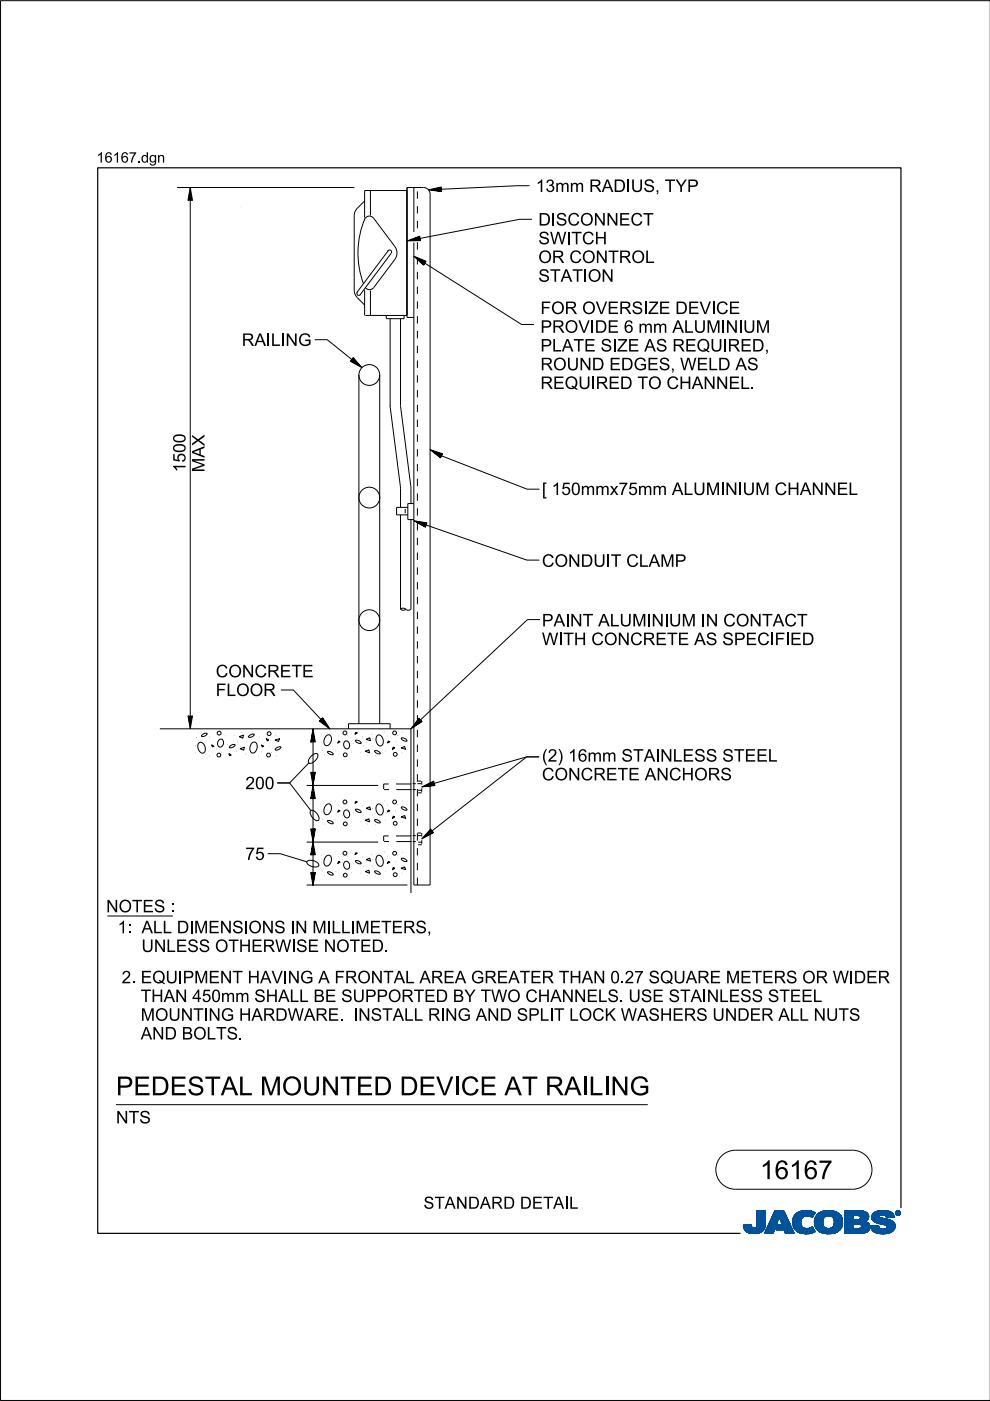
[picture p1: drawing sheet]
<svg xmlns="http://www.w3.org/2000/svg" width="210mm" height="297mm" viewBox="0 0 210 297" stroke-linecap="round" stroke-linejoin="round" font-family="sans-serif">
<defs><g id="words">
<g font-size="4">
<text x="24.6" y="232.2">PEDESTALM</text>
<text x="59.8" y="232.2">OUN</text>
<text x="72.1" y="232.2">TED DEVI</text>
<text x="97.7" y="232.2">CE AT RAII</text>
<text x="124.8" y="232.2">L</text>
<text x="129.5" y="232.2">N</text>
<text x="133.5" y="232.2">G</text>
<text x="161.1" y="250">16167</text>
</g>
<g font-size="2.6">
<text x="113.6" y="40.7">13mm RADI</text>
<text x="133.7" y="40.7">US,TYP</text>
<text x="114.1" y="47.8">DI</text>
<text x="117.8" y="47.8">SCON</text>
<text x="128.5" y="47.8">N</text>
<text x="131.2" y="47.8">ECT</text>
<text x="114.1" y="51.8">SW I</text>
<text x="121.1" y="51.8">TCH</text>
<text x="114.1" y="59.7">STATI</text>
<text x="114.1" y="55.8">OR CON</text>
<text x="124.6" y="59.7">ON</text>
<text x="128.9" y="55.8">TROL</text>
<text x="114.6" y="70.6">PROVI</text>
<text x="114.6" y="66.6">FOR OVERSI</text>
<text x="126.1" y="70.6">DE 6mm ALUM</text>
<text x="137.4" y="66.6">ZE DEVI</text>
<text x="151.8" y="66.6">CE</text>
<text x="152.8" y="70.6">I</text>
<text x="156.5" y="70.6">I</text>
<text x="51.3" y="73.3">RAII</text>
<text x="57.4" y="73.3">L</text>
<text x="60.5" y="73.3">N</text>
<text x="63.2" y="73.3">G</text>
<text x="114.6" y="74.5">PLATE SI</text>
<text x="130.8" y="74.5">ZE AS REQUI</text>
<text x="154.3" y="74.5">RED,</text>
<text x="114.6" y="82.5">REQUI</text>
<text x="114.6" y="78.5">ROUN</text>
<text x="125.5" y="78.5">D EDGES,W ELD AS</text>
<text x="126.3" y="82.5">RED TO CH</text>
<text x="146.7" y="82.5">AN</text>
<text x="151.8" y="82.5">N</text>
<text x="154.5" y="82.5">EL.</text>
<text x="39.3" y="100.1" transform="rotate(-90 39.3 100.1)">1500</text>
<text x="43.4" y="100.1" transform="rotate(-90 43.4 100.1)">MAX</text>
<text x="114.9" y="105">[150mmx75mm ALUM</text>
<text x="152.7" y="105">I</text>
<text x="156.4" y="105">I</text>
<text x="164.2" y="105">CH</text>
<text x="169.6" y="105">AN</text>
<text x="174.7" y="105">N</text>
<text x="177.4" y="105">EL</text>
<text x="114.9" y="120.2">CON</text>
<text x="123.1" y="120.2">DUI</text>
<text x="129.5" y="120.2">T CLAM</text>
<text x="143.1" y="120.2">P</text>
<text x="114.9" y="132.8">PAI</text>
<text x="119.4" y="136.8">TH</text>
<text x="120.9" y="132.8">N</text>
<text x="123.5" y="132.8">T ALUM</text>
<text x="125.4" y="136.8">CON</text>
<text x="133.6" y="136.8">CRETE AS SPECI</text>
<text x="137.1" y="132.8">I</text>
<text x="140.8" y="132.8">I</text>
<text x="148.6" y="132.8">I</text>
<text x="153.3" y="132.8">CON</text>
<text x="161.6" y="132.8">TACT</text>
<text x="164.2" y="136.8">FI</text>
<text x="167.5" y="136.8">ED</text>
<text x="45.7" y="143.6">CON</text>
<text x="54" y="143.6">CRETE</text>
<text x="45.7" y="147.6">FLOOR</text>
<text x="114.9" y="161.5">(</text>
<text x="116.1" y="161.5">2)16mm STAI</text>
<text x="140" y="161.5">N</text>
<text x="142.6" y="161.5">LESS STEEL</text>
<text x="52" y="167.3">200</text>
<text x="114.9" y="165.4">CON</text>
<text x="123.1" y="165.4">CRETE AN</text>
<text x="141.8" y="165.4">CH</text>
<text x="147.2" y="165.4">ORS</text>
<text x="52" y="182.3">75</text>
<text x="24.9" y="197.9">1:ALLDI</text>
<text x="25.1" y="193.4">OTES :</text>
<text x="58.1" y="197.9">S I</text>
<text x="78.4" y="197.9">ETERS,</text>
<text x="62.8" y="201.8">SE N</text>
<text x="71.3" y="201.8">OTED.</text>
<text x="25.8" y="208.5">2.EQUI</text>
<text x="55.1" y="208.5">AVI</text>
<text x="63.6" y="208.5">G A FRON</text>
<text x="81.2" y="208.5">TALAREA GREATER TH</text>
<text x="123.3" y="208.5">AN</text>
<text x="129.4" y="208.5">0.7SQUARE M</text>
<text x="132.4" y="208.5">2</text>
<text x="156.9" y="208.5">ETERS OR W I</text>
<text x="34.7" y="212.5">AN</text>
<text x="40.8" y="212.5">450mm SH</text>
<text x="59" y="212.5">ALLBE SUPPORTED BY TW O CH</text>
<text x="116.7" y="212.5">AN</text>
<text x="124.4" y="212.5">ELS.USE STAI</text>
<text x="152.5" y="212.5">LESS STEEL</text>
<text x="29.8" y="220.4">AN</text>
<text x="32.9" y="216.4">OUN</text>
<text x="34.9" y="220.4">D BOLTS.</text>
<text x="53.3" y="216.4">ARDW ARE.I</text>
<text x="78.6" y="216.4">STALLRI</text>
<text x="97" y="216.4">G AN</text>
<text x="105.9" y="216.4">D SPLI</text>
<text x="117.5" y="216.4">T LOCK W ASH</text>
<text x="142.6" y="216.4">ERS UN</text>
<text x="156.3" y="216.4">DER ALLN</text>
<text x="175.1" y="216.4">UTS</text>
<text x="24.6" y="238.2">N</text>
<text x="27.3" y="238.2">TS</text>
<text x="89.8" y="256.3">STAN</text>
<text x="99.2" y="256.3">DARD DETAI</text>
<text x="120.6" y="256.3">L</text>
</g>
<g font-size="2.2">
<text x="20.5" y="34.5">16167.</text>
<text x="29.9" y="34.5">dgn</text>
</g>
</g></defs>
<g fill="none" stroke="#00539a" stroke-width=".21">
<path d="M157.6 259.8h1.7M157.6 259.9h1.7M157.6 259.9l1.7 .1M157.6 260h1.8M158.1 259.7h1.2M159.3 259.7h-1.7l.1 .7M159.3 259.7h-.9M159.3 259.7l.1 .3M159.4 260l.1 .3M160.4 260l-.2 .3h2M160.5 259.6h1.8M160.5 259.6l-.1 .4"/>
<path d="M160.5 259.7h1.8M160.5 256.7v2.9M160.5 256.9h1.8M160.5 257.5h1.8M160.5 256.7h1.8v2.7M160.5 256.8h1.8M160.5 256.8l1.8 .1M160.5 256.9l1.8 .1M160.5 257h1.8M160.5 257.1h1.8M160.5 257.2h1.8M160.5 257.2l1.8 .1"/>
<path d="M160.5 257.3h1.8M160.5 257.4h1.8M160.5 257.4l1.8 .1M160.5 257.6h1.8M160.5 257.6l1.8 .1M160.5 257.7h1.8M160.5 257.8h1.8M160.5 257.9h1.8M160.5 258h1.8M160.5 258.1h1.8M160.5 258.1l1.8 .1M160.5 258.2h1.8"/>
<path d="M160.5 258.3h1.8M160.5 258.3l1.8 .1M160.5 258.4h1.8M160.5 258.5h1.8M160.5 258.5l1.8 .1M160.5 258.6h1.8M160.5 258.6l1.8 .1M160.5 258.7h1.8M160.5 258.8h1.8M160.5 258.9h1.8M160.5 259h1.8M160.5 259.1h1.8"/>
<path d="M160.5 259.2h1.8M160.5 259.3h1.8M160.5 259.8h1.8M162.2 260h-1.8M162.2 259.9v.3M162.2 259.9h-1.8M162.2 259.8h-1.7M162.3 259.4l-.1 .5M162.3 259.4v-2.7h-1.8v2.9M162.3 259.5h-1.8M162.3 259.6h-1.8M162.3 256.7l-1.8 .1"/>
<path d="M162.3 259.4h-1.8M163.7 258.1h3.1M163.7 258h3.1M163.7 257.9h3M163.8 257.8h2.9M163.8 257.7h2.9M163.8 257.7h2.8M163.9 257.6h2.7M163.9 257.5h2.7M164 257.4h2.5M164 257.3h2.5M164.1 257.2h2.3"/>
<path d="M164.1 257.1h2.3M164.1 257h2.3M164.2 257h2.1M164.2 256.9h2.1M164.2 256.8h2.1M164.3 256.7h1.9l2.2 4.8h-1.9l-.3-.8h-1.7l.4-1h1l-.7-1.7-1.3 3.5h-1.8zM164.5 260h-1.7M164.5 259.9l-1.7 .1M164.5 259.9h-1.7M164.5 259.8l-1.7 .1M164.6 259.8h-1.7M164.6 259.7l-1.7 .1"/>
<path d="M164.6 259.7h-1.7M164.6 259.6h-1.7M164.6 259.5l-1.6 .1M164.7 259.5h-1.7M164.7 259.4l-1.7 .1M164.7 259.4h-1.7M164.7 259.3l-1.6 .1M164.7 259.3h-1.6M164.8 259.2l-1.7 .1M164.8 259.2h-1.7M164.8 259.1l-1.6 .1M164.8 260h2.9"/>
<path d="M164.8 259.1h-1.6M164.8 259.9h2.9M164.8 259l-1.6 .1M164.9 259.9h2.7M164.9 259h-1.7M164.9 259.8h2.7M164.9 258.9h-1.6M164.9 258.8h-1.6M164.9 259.7h2.7M164.9 259.7l-.4 1 3.6 .1M165 258.7h-1.6M165 258.6l-1.6 .1"/>
<path d="M165 258.6h-1.6M165 258.5l-1.6 .1M165 258.5h-1.6M165.1 258.4l-1.6 .1M165.1 258.4h-1.6M165.1 258.3l-1.6 .1M165.1 258.3h-1.6M165.1 258.2l-1.5 .1M165.1 258.2h-1.5M165.2 258.1l-1.6 .1M165.2 258.1h-1.6M165.2 258l.7 1.7h-1"/>
<path d="M165.2 258l.7 1.7M165.3 258.1h1.5M165.3 258.1l1.6 .1M165.3 258.2h1.6M165.3 258.2l1.6 .1M165.3 258.3h1.6M165.4 258.3l1.6 .1M165.4 258.4h1.6M165.4 258.4l1.6 .1M165.4 258.5h1.6M165.4 258.5l1.7 .1M165.4 258.6h1.7"/>
<path d="M165.5 258.6l1.6 .1M165.5 258.7h1.6M165.5 258.8h1.7M165.5 258.9h1.7M165.6 258.9h1.6M165.6 259h1.7M165.6 259l1.7 .1M165.6 259.1h1.7M165.6 259.1l1.7 .1M165.7 259.2h1.7M165.7 259.2l1.7 .1M165.7 259.3h1.7"/>
<path d="M165.7 259.3l1.7 .1M165.7 259.4h1.7M165.8 259.4l1.7 .1M165.8 259.5h1.7M165.8 259.5l1.7 .1M165.8 259.6h1.7M166.2 256.7l2.2 4.8M166.2 256.8l-1.9-.1-2.2 4.8h1.8l1.3-3.5M168 258.9l.4 1.5M168 258.9h1.8M168 259h1.8M168 259.1h1.8"/>
<path d="M168 259.2h1.8M168 259.2l1.8 .1M168 259.3h1.8M168 259.3l1.8 .1M168.1 259.4h1.8M168.1 259.5h1.7M168.1 259.4l1.7 .1M168.1 259.5l1.8 .1M168.1 259.6h1.8M168.1 259.7h1.8M168.1 259.7l1.8 .1M168.1 259.8h1.8"/>
<path d="M168.1 259.8l1.8 .1M168.2 260h1.8M168.2 259.9h1.8M168.3 258l-.3 .9M168.9 257.3l-.6 .7M169.1 257.1h3.6M169.2 257h3.4M169.4 256.9h3.1M169.5 256.9h2.9M169.8 256.8h2.4M169.8 259.1a1.33 1.33 0 0 0 .8 1.4 1.33 1.33 0 0 0 1.5-.3l.2-.1M169.8 259.1h-1.8"/>
<path d="M169.8 259l-1.8 .1M169.9 258.8l-1.9 .1M169.9 258.8h-1.9M169.9 258.7h-1.9M169.9 258.6h-1.8M169.9 258.6l-1.9 .1M169.9 258.5l-1.8 .1M169.9 258.5h-1.8M169.9 258.4l-1.8 .1M170 258.4h-1.9M170 258.4l-.2 .7M170 258.3l-1.8 .1"/>
<path d="M170 258.3h-1.8M170 258.2l-1.8 .1M170.1 258.2h-1.9M170.1 258.1l-.1 .3M170.1 258.1l-1.9 .1M170.2 258.1h-2M170.3 258h-2.1M170.3 256.7l-1.4 .5M170.3 256.7h1.5M170.3 256.7a4 4 0 0 1 2.5 .4M170.4 258h-2.1M170.4 257.9h-2.1"/>
<path d="M170.6 257.8l-2.3 .1M170.6 257.9l-.5 .2M170.8 257.8h-2.5M171.4 257.8h1M171.5 256.7l-1.7 .1M171.5 256.7l.6 .1M171.7 257.8h.7M171.8 257.9h.6M171.9 258h.4M172.1 258.1h.2M172.2 258.1h.1M172.3 258h-.3"/>
<path d="M172.4 257.7l-4 .1M172.5 257.7h-4.1M172.5 257.6l-4 .1M172.5 257.6h-4M172.6 257h-3.3M172.6 257.5l-4.1 .1M172.6 257.5h-4M172.6 257.4l-4 .1M172.7 257.4h-4M172.7 259h1.8M172.7 259.2h1.8M172.7 259.3h1.8"/>
<path d="M172.7 259.3l1.8 .1M172.7 259.4h1.8M172.7 257.3l-3.9 .1M172.7 259.5h1.8M172.7 259.5l1.8 .1M172.7 259.6h1.8M172.7 259.7h1.8M172.7 258.6h1.8M172.7 257.3h-3.9M172.8 259.8h1.8M172.8 257.2l-3.9 .1M172.8 259.9h1.8"/>
<path d="M172.8 259.9l.3 .6M172.8 259.8l1.8 .1M172.8 259.9l1.8 .1M172.8 257.2h-3.9M172.8 260h1.8M172.8 257.1l-.6 1.1a1.75 1.75 0 0 0-1.6-.3M172.9 257.1l-3.9 .1M173 257.8h2.3M173 257.8l-.3 1.3h1.8M173 257.8h5.3M173.1 257.7h5.2M173.1 257.7h5.1"/>
<path d="M173.1 257.6h5.1M173.2 257.6h4.9M173.2 257.5h4.8M173.4 257.4h4.6M173.4 257.4h4.5M173.5 257.3h4.4M173.6 257.2l4.2 .1M173.6 257.2h4.1M173.7 257.1l4 .1M173.8 257.1h3.8M173.9 257h3.5M174 257h3.3"/>
<path d="M174.1 256.9h3.2M174.2 256.9h2.8M174.4 256.8h2.6M174.5 259h-1.8M174.5 259.2a1.15 1.15 0 0 0 1.3 1.3M174.5 259.2l-1.8-.1 .1 .8M174.5 258.9l-1.8 .1M174.5 258.9h-1.8M174.5 258.8l-1.8 .1M174.5 258.7l-1.8 .1M174.5 258.7h-1.8M174.5 258.6l-1.8 .1"/>
<path d="M174.5 258.5l-1.8 .1M174.6 258.5h-1.9M174.6 256.8h1.9M174.6 258.4l-.1 .8M174.6 258.4h-1.8M174.6 258.4l-1.9 .1M174.6 258.3l-1.8 .1M174.6 258.3h-1.8M174.7 258.2h-1.9M174.7 258.1l-.1 .3M174.8 258.1l-2 .1M174.8 258.1h-1.9"/>
<path d="M174.9 256.7a3.2 3.2 0 0 1 3.6 1.4l.1 .8-.1 1.1M174.9 258l-1.9 .1M175 258h-2M175.1 257.9l-.4 .2M175.1 257.9h-2.1M175.2 257.9h-2.2M175.3 257.8l-.2 .1M175.5 256.7h.7M175.7 257.8h-.4M175.7 257.8l.6 .1M176 257.8h2.4M176.2 257.9h2.2"/>
<path d="M176.3 257.9l.5 .5M176.4 258h2M176.4 256.7h-1.5a2.68 2.68 0 0 0-1.9 1.1M176.5 258l2 .1M176.5 258.1h2M176.6 258.1h1.9M176.6 258.2h1.9M176.7 258.2l1.8 .1M176.7 258.3h1.8M176.7 258.3l1.9 .1M176.7 259.9h1.8M176.7 258.4h1.9"/>
<path d="M176.8 258.4l.1 .5M176.8 258.4l1.8 .1M176.8 258.5h1.8M176.8 258.6h1.8M176.9 259.4h1.8M176.9 259.2l1.8 .1M176.9 259.1h1.8M176.9 259.2h1.8M176.9 258.9v.3M176.9 259.2a1.11 1.11 0 0 1-1.1 1.3M176.9 259h1.8M176.9 258.9h1.8"/>
<path d="M176.9 258.8h1.7M176.9 258.8l1.8 .1M176.9 258.7h1.7M176.9 259.3h1.8M176.9 259.3l1.8 .1M178 257.4l-4.7 .1M178.4 257.9h-2.1l.5 .5M178.5 259.7l-1.7 .1M178.5 259.8l-1.8 .1M178.5 259.8h-1.7M178.5 260l-.2 .5M178.5 259.9l-1.8 .1"/>
<path d="M178.5 260h-1.8M178.6 259.7h-1.8M178.6 258.5l-1.8 .1M178.6 259.6h-1.8M178.6 259.5l-1.8 .1M178.6 259.5h-1.8M178.7 259.4h-1.8M179.1 259.7h1.8M179.1 259.5h5.2M179.1 256.9h4.4M179.1 257.5h5M179.1 256.8h4"/>
<path d="M179.1 256.8h3.4M179.1 257h4.5M179.1 257.1h4.7M179.1 257.1l4.7 .1M179.1 257.2h4.8M179.1 257.2l4.8 .1M179.1 257.3h4.8M179.1 257.3l4.9 .1M179.1 257.4h4.9M179.1 257.4l5 .1M179.1 257.6h5M179.1 257.6l5 .1"/>
<path d="M179.1 257.7h5M179.1 257.7l1.8 .1M179.1 257.8h1.8M179.1 257.9h1.8M179.1 258h1.8M179.1 258.1h1.8M179.1 258.2h1.8M179.1 258.3h1.8M179.1 258.4h1.8M179.1 258.5h1.8M179.1 258.5l1.8 .1M179.1 258.6h4.8"/>
<path d="M179.1 258.7h4.7M179.1 258.7h4.6M179.1 258.8h4.5M179.1 258.9h4.5M179.1 258.9h4.3M179.1 259h4.4M179.1 259l4.5 .1M179.1 259.1h4.6M179.1 259.1l4.7 .1M179.1 259.2h4.8M179.1 259.2l4.9 .1M179.1 259.3h5"/>
<path d="M179.1 259.3l5.1 .1M179.1 259.4h5.1M179.1 259.4l5.1 .1M179.1 259.5l1.8 .1M179.1 259.6h1.8M179.1 259.8h1.8M179.1 259.9h1.8M179.1 260h1.8M180.9 257.7v.9M181.8 259.5h-.9v1v-1M181.8 259.5h.2M181.8 259.5l.8 .3"/>
<path d="M182.1 257.7l2.1 .1M182.2 257.8h2M182.2 259.5l2.1 .1M182.3 258.5h1.7M182.3 258.5l-1.4 .1M182.3 257.9h1.9M182.4 257.9h1.8M182.4 257.9v.1M182.4 257.9l-.4-.2h-1.1v.9M182.4 258h1.8M182.4 258v.3M182.4 258.3l-.1 .2"/>
<path d="M182.4 259.6h1.9M182.4 258.1h1.8M182.4 258.1l1.8 .1M182.4 258.2h1.8M182.5 259.7h1.9M182.5 256.9l1.1 .1M182.5 259.7l1.9 .1M182.6 259.8h1.8M182.6 259.8v.4l-.2 .2M182.7 259.9h1.7M182.9 256.8h-3.8v4.7M183.3 256.9l-4.2-.1v4.7"/>
<path d="M183.6 257l.4 .4M183.9 259.2l.2 .2M184 258.5l-2.1 .1M184 258.5h-1.8M184 257.4l.1 .2M184.1 258.4l-.8 .6 .6 .2M184.1 258.4h-1.8M184.1 258.3l-1.7 .1M184.1 258.3h-1.7M184.1 257.6l.1 .6M184.1 258.2l-1.7 .1M184.1 259.4l.3 .5v.6"/>
<path d="M184.2 258.2l-.1 .2M184.2 258h-1.8M184.4 259.9h-1.7M184.5 260h-1.8M184.6 259.9v.2M184.6 259.9h1.7M184.6 260h1.7M184.8 258.1h1.7M184.8 258l.2 .7M184.8 258h1.7M184.8 258.3h2.5M184.8 258.3l2.8 .1"/>
<path d="M184.8 258.1l1.8 .1M184.8 258.2h2M184.8 258.4h3M184.8 258.4l3.2 .1M184.9 258.2l2.1 .1M184.9 257.6h4.6M184.9 258.5h3.4M184.9 258.5l3.6 .1M184.9 258.6h3.7M184.9 257.5h4.5M185 257.5h4.4M185 258.6l3.7 .1"/>
<path d="M185 258.7h3.9M185 258.7l.6 .4M185 257.4h4.3M185 257.4h4.4M185.1 258.7l3.9 .1M185.1 258.8h.7M185.1 257.3h4.1M185.2 258.9h.6M185.2 258.9l4.1 .1M185.3 257.2h3.9M185.3 259h4M185.3 257.1l3.8 .1"/>
<path d="M185.4 257.1h3.7M185.4 259l4 .1M185.5 257h3.5M185.5 259.1h4M185.6 259.1l3.9 .1M185.6 259.1l.5 .2M185.7 259.2h3.9M185.7 256.9h3M185.8 259.2l3.8 .1M185.8 258.9h3.4M185.9 258.8h3.2M185.9 256.8h2.7"/>
<path d="M185.9 256.8l-.8 .5-.3 .7M185.9 256.8l.7-.1a3.3 3.3 0 0 1 2.7 .6h-4.2M186 259.3h3.6M186.1 256.8h2.3M186.1 259.4h3.6M186.1 259.3l1.5 .4 .4 .2M186.3 259.8l-.5 .1M186.3 259.8l-1.7 .1M186.3 259.8v.3M186.3 259.4h3.4M186.4 257.9h-1.6M186.4 257.9l.1 .1"/>
<path d="M186.5 257.9h-1.7M186.5 257.8h-1.7M186.5 258v.1M186.5 257.8l-.1 .1M186.5 257.7h-1.6M186.5 259.4l3.2 .1M186.5 258.1l.1 .1M186.6 257.6l-1.7 .1M186.6 258.2l.4 .1M186.7 256.7h.8M186.7 259.5h3M186.9 257.6h-2"/>
<path d="M186.9 259.5l2.9 .1M187 258.3l1.7 .4 .9 .6M187.2 259.6h2.6M187.3 257.6h2.2M187.4 259.7h2.4M187.6 257.6l1.9 .1M187.6 259.7h2.2M187.6 257.7h2M187.7 257.7a1.07 1.07 0 0 0-1.2 .1M187.7 257.7l.1 .1M187.7 257.8h1.9M187.8 257.8h1.7"/>
<path d="M187.8 256.7h-1.3M187.8 257.8l.1 .4M187.8 257.9h1.7M187.8 257.9h1.8M187.9 258h1.7M187.9 258l1.7 .1M187.9 258.1h1.1M187.9 258.1h1.7M187.9 259.9h1.9M188 259.9l.1 .2M188 260h1.8M188.1 257h-2.6"/>
<path d="M188.2 257h.6M188.7 256.9h-2.9M189.3 257.3l.3 .8-1.7 .1M189.6 259.3l.2 .4v.6M189.8 259.9l-1.8 .1M189.8 259.8h-2.1M189.8 259.8h-1.9M189.9 257.2v.1M189.9 257.1h.1M189.9 257.2h.1M189.9 257.3h.1M189.9 257.3l.2 .3"/>
<path d="M190 257.4h.1M190 257.4l.1 .1M190 257.5h.2M190 257.2v.1M190 257.2l.2 .3M190 257.3l.2 .2M190 257.1h-.1M190 257h-.1M190.1 257h-.2M190.1 257.5l.2 .1M190.1 256.9h-.1M190.1 257.6h.6"/>
<path d="M190.2 256.8l-.1 .1M190.2 257.5l.2 .1M190.2 257.5l-.1 .1M190.2 257.6h.4M190.2 256.9h.4M190.2 256.9h.4l-.1 .3 .2 .3-.3-.3-.2 .3zM190.2 256.9v.6l.1-.3 .3 .3M190.2 257h.4M190.2 257.1h.1M190.2 257.1h.5M190.2 257.2h.5M190.2 257.2l.3 .1"/>
<path d="M190.2 257.3h.1M190.2 257.4h.1M190.2 257.4l.1 .1M190.2 256.8h-.1M190.3 257h.2v.1l-.2 .1zM190.3 257v.2M190.3 257h-.1M190.4 257.2l.2 .3M190.4 257.6h.1M190.4 256.8h-.2l-.2 .4M190.4 256.7a.5 .5 0 0 1 .5 .5 .5 .5 0 0 1-.5 .5M190.4 256.8l.4 .2v.2"/>
<path d="M190.4 256.7a.5 .5 0 0 0-.5 .5 .5 .5 0 0 0 .5 .5l-.3-.1M190.4 256.8l.3 .1 .1 .3M190.4 256.7l-.4 .2-.1 .3M190.4 256.7v.1M190.4 257.6v.1M190.4 256.7l.3 .1 .2 .4M190.4 257h-.1l.1 .2M190.4 257l.2 .1-.2 .1M190.4 257h.1M190.5 257.3h.1M190.5 257.3l.1 .1M190.5 257.2l.2 .3"/>
<path d="M190.5 257.4h.1M190.5 257.1h.2M190.5 257.4l.2 .1M190.5 257l-.1 .2M190.5 256.7h-.3M190.6 257.5h.2M190.6 256.8h.1M190.6 257.1l-.1 .1M190.7 257.1h-.1M190.7 257.1l-.2 .1M190.7 257.1l-.5-.2v.6l.1-.3M190.7 257h-.1"/>
<path d="M190.7 256.8l.1 .1M190.7 256.8h-.6M190.7 256.9h.2M190.8 257h.1M190.8 257.6h-.2M190.8 257.2v.2l-.4 .2M190.8 257.2l-.1 .3-.3 .1M190.8 257.1h.1M190.8 257.2h.1M190.9 257.4l-.2 .1M190.9 257.4h-.1M190.9 257.3l-.1 .1"/>
<path d="M190.9 257.3h-.1M190.9 257.2h.1M190.9 257.2l-.1 .3-.4 .2M190.9 257.1h-.1M157.7 260.1h1.7M157.7 260l1.7 .1M157.7 260.2h1.8M157.7 260.2l1.8 .1M157.7 260.3h1.8M157.7 260.3l1.9 .1M157.7 260.4h4.4M157.7 260.4l.4 .5"/>
<path d="M157.7 260.4l4.4 .1M157.8 260.5h4.3M157.8 260.6h4.3M157.8 260.7h4.2M157.9 260.7h4.1M157.9 260.8h4M158 260.8h3.9M158 260.9h3.9M158.1 260.9h3.3M158.1 261h3.6M158.2 261h3.5M158.3 261.1h3.2"/>
<path d="M158.4 261.2h3.1M158.5 261.2h2.9M158.6 261.3h2.7M158.7 261.4h2.4M158.8 261.4h2.1M159.1 261.5h1.6M159.5 260.3l.3 .1 .4-.1M159.7 261.5h.7M160.9 261.4h.1M161.5 260.9h.2M161.6 261.1h-3.3M162.1 260.3l-2 .1"/>
<path d="M162.2 260.2l-1.9 .1M162.2 260.2a2.25 2.25 0 0 1-2.8 1.3l-.9-.2-.4-.4M162.2 260.2h-1.9M162.2 260.1l-1.8 .1M162.2 260.1h-1.8M162.2 260l-1.8 .1M164 261.4h-1.9M164 261.3l-1.9 .1M164 261.3h-1.8M164 261.2l-1.8 .1M164 261.2h-1.8M164.1 261.1l-1.9 .1"/>
<path d="M164.1 261.1h-1.8M164.1 261l-1.8 .1M164.1 261h-1.8M164.1 260.9l-1.8 .1M164.2 260.9h-1.8M164.2 260.8l-1.8 .1M164.2 260.8h-1.8M164.2 260.7l-1.8 .1M164.2 260.7h-1.7M164.2 260.6l-1.7 .1M164.3 260.6h-1.8M164.3 260.5h-1.8"/>
<path d="M164.3 260.4l-1.7 .1M164.3 260.4h-1.7M164.3 260.3l-1.7 .1M164.4 260.3h-1.8M164.4 260.2l-1.7 .1M164.4 260.2h-1.7M164.4 260.1l-1.7 .1M164.4 260.1h-1.7M164.5 260l-1.8 .1M164.5 260.7h3.5M164.6 260.7h3.4M164.6 260.6h3.4"/>
<path d="M164.6 260.5h3.4M164.6 260.5h3.3M164.6 260.4h3.3M164.7 260.4h3.2M164.7 260.3h3.2M164.7 260.3h3.1M164.7 260.2h3.1M164.8 260.1h3M164.8 260.1h2.9M166.3 260.8h1.8M166.3 260.8l1.8 .1M166.3 260.9h1.8"/>
<path d="M166.3 260.9l1.8 .1M166.3 261h1.9M166.3 261l1.9 .1M166.4 261.1h1.8M166.4 261.1l1.8 .1M166.4 261.2h1.9M166.4 261.2l1.9 .1M166.4 261.3h1.9M166.5 261.3l1.8 .1M166.5 261.4h1.9M166.5 261.5h1.9M166.5 261.5l-.3-.8 .3 .8h1.9"/>
<path d="M168.2 260l1.9 .1M168.2 260.1h1.9M168.2 260.1l1.9 .1M168.2 260.2h2M168.3 260.2l2 .1M168.3 260.3h2.1M168.3 260.3l2.2 .1M168.3 260.4h2.5M168.4 260.4l.6 .7M168.4 260.4l4.1 .1M168.5 260.5h4M168.5 260.6h4"/>
<path d="M168.6 260.7h4M168.6 260.7l4 .1M168.7 260.8h3.9M168.7 260.8l4 .1M168.8 260.9h3.9M168.9 260.9l3.8 .1M168.9 261h3.9M169 261l3.8 .1M169 261.1h3.9M169 261.1a4.2 4.2 0 0 0 3.8 0M169.1 261.1h3.8M169.2 261.2h3.5"/>
<path d="M169.3 261.3h3.2M169.5 261.4h2.8M169.6 261.4h2.6M170 261.5h2M170.6 261.6h.4M171.5 260.4h.9M171.6 260.4h.8M171.8 261.5h-1.5M171.8 260.3h.6M172 260.3h.3M172 260.2h.3M172.1 260.2h.2"/>
<path d="M172.2 260.1h.1M172.3 260.1l.6 1M172.6 261.2l-3.3 .1M172.8 260.1h1.9M172.9 260.1l1.9 .1M172.9 260.2h1.9M172.9 260.2l2 .1M172.9 260.3h2.2M173 260.3l2.1 .1M173 260.4h2.4M173 260.4h5.3M173.1 260.5h5.2"/>
<path d="M173.1 260.5l.7 .6 .8 .4M173.1 260.6h5.2M173.2 260.6h5M173.3 260.7h4.9M173.3 260.7h4.8M173.3 260.8h4.7M173.4 260.9h4.5M173.5 260.9h4.4M173.5 261h4.3M173.6 261h4.2M173.7 261.1h4M173.8 261.1h3.8"/>
<path d="M173.8 261.2h3.7M174 261.2h3.4M174.2 261.4h2.9M174.3 261.4h2.7M175.1 261.5h1.4M175.3 261.6h.4M176.6 260.2h1.9M177 261.4l-1 .2-1.4-.1h2.2M177.3 261.3h-3.3M178.1 260.8h-4.8M178.3 260.5l-.6 .6-.7 .3M178.3 260.4h-2.2"/>
<path d="M178.4 260.3l-2.2 .1M178.4 260.3h-2l-.6 .2M178.5 260.2l-2.1 .1M178.5 260.2h-2M178.5 260.1h-1.9M178.5 260l-1.9 .1M179.1 261.5h3.4M179.1 260.1h1.8M179.1 260.1l1.8 .1M179.1 260.2h1.8M179.1 260.2l1.8 .1M179.1 260.3h1.8"/>
<path d="M179.1 260.4h1.8M182.3 260.4h2.1M182.4 260.4h2M182.4 260.4l-.6 .1M183.1 261.4l-4 .1M183.4 261.3l-4.3 .1M183.5 261.3h-4.4M183.7 261.3h-.1M183.7 261.2l-4.6 .1M183.8 261.2h-4.7M183.9 261.1l-4.8 .1M184 261.1h-4.9"/>
<path d="M184 261l-4.9 .1M184.1 261l-.8 .4-1.1 .1M184.1 261h-5M184.1 260.9l-5 .1M184.2 260.9h-5.1M184.2 260.8l-5.1 .1M184.3 260.8h-5.2M184.3 260.7l-5.2 .1M184.3 260.7h-5.2M184.4 260.6l-5.3 .1M184.4 260.6h-5.3M184.4 260.5h-5.3"/>
<path d="M184.4 260.5l-.3 .5M184.4 260.4l-5.3 .1M184.5 260l-1.8 .1M184.5 260.2l-2 .1M184.5 260.3h-2M184.5 260.1h-1.9M184.5 260.2h-1.9M184.6 260l1.7 .1M184.6 260.1l.1 .3M184.6 260.1h1.8M184.6 260.2h1.8M184.6 260.1l1.8 .1"/>
<path d="M184.6 260.2l1.8 .1M184.7 260.3h1.8M184.7 260.3l1.8 .1M184.7 260.4a2.52 2.52 0 0 0 2.7 1.2M184.7 260.4h1.9M184.7 260.5h2M184.7 260.5h2.1M184.8 260.6h2.1M184.8 260.6h4.8M184.8 260.7h4.7M184.9 260.8h4.6M184.9 260.8h4.5"/>
<path d="M185 260.9h4.4M185.1 260.9h4.3M185.1 261h4.3M185.2 261.1h4M185.2 261.1h3.9M185.3 261.2h3.7M185.4 261.2h3.5M185.5 261.3h3.4M185.7 261.3h3.1M185.8 261.4h2.7M185.9 261.5h2.4M186.3 260.1a1.08 1.08 0 0 0 1.4 .5"/>
<path d="M186.4 261.5h1.6M186.6 261.6h.9M188 260.4h1.8M188 260.4l-.3 .2M188.1 260.3h1.7M188.1 260.1l-.1 .3M188.1 260.2h1.7M188.3 261.5l-.9 .1M188.9 261.3l-.6 .2M189.3 261.1h-4.1M189.4 260.9l-.5 .4M189.6 260.7h-4.8"/>
<path d="M189.7 260.6h-2M189.7 260.5h-1.9M189.7 260.5h-1.8M189.7 260.4h-1.7M189.7 260.3h-1.6M189.8 260.2h-1.7M189.8 260.3l-.4 .6M189.8 260.1h-1.7M189.8 260h-1.7"/>
<circle cx="190.4" cy="257.2" r=".51"/>
<circle cx="190.4" cy="257.2" r=".42"/>
</g>
<g fill="none" stroke="#000" stroke-width=".21">
<path d="M210 .1h-209.9v296.8h209.9M37.5 39.8h37.6M40.3 39.8l.5 2.7-.5-.1-.4 .1zM40.3 39.8v114.7M87.7 39.8v9.4M112.3 39.4h-2.7l-16.7 .8 .3-.1v.2l-.8-.1 .9-.2v.4l-1.4-.2 1.4-.3 .2 .6-2.1-.2 2.1-.5 .1 .8-2.8-.3 2.8-.7v1M40.3 40.4l.4 2h-.8zM40.3 41.4l.2 .8h-.3zM40.3 41.7l.1 .4-.2 .1M40.3 40.9l.3 1.4h-.5zM51 44h.1M75.1 45.7v16.2l.4 .9 1.8 1.9"/>
<path d="M77.3 42.6l-1.6 1.6a2.21 2.21 0 0 0-.6 1.5M77.3 46.5a1.1 1.1 0 0 1 1.9-.3l4.5 6.1a2.22 2.22 0 0 1 0 2.7l-4.5 6a1.11 1.11 0 0 1-1.7 0M77.3 46.4a18.8 18.8 0 0 0-.2 13.7M78.5 40.4v5.3M82.2 53.3a.44 .44 0 0 1 .6-.2 .44 .44 0 0 1 .2 .6M82.3 53.2l-6.6 8.8M83 53.7l-6.7 8.8M86.3 40.4h-9v5.7M87.7 51.4v136.2h3.5v-146.5a1.39 1.39 0 0 0-1.4-1.3h-3.5v27.5h1.4M89.1 50.5l-.7 .2 .2-.1 .2 .1-.9 .1 .9-.3 .1 .4h-1.4l1.3-.5 .3 .6h-2.1l1.9-.8 .3 .8-2.8 .1 2.6-1 .2 .9M89.8 56.2l.5-.8-2.6-1.1 2.1 1.9 .4-.7-2-.8 1.6 1.4 .2-.6-1.3-.6 1 1 .2-.4-.8-.3 .6 .5 .1-.2-.3-.1 21.1 13.4h2.6M112.8 46.5h-2.6l-21.1 4"/>
<path d="M66.7 72h2.7l5.7 4.7-.2-.2v-.2l.6 .6-.8-.4 .3-.3 .9 1-1.3-.7 .3-.5 1.4 1.6-1.9-1.1 .5-.7 1.8 2.1-2.4-1.3 .6-.8M75.8 61.9a.44 .44 0 0 0 0 .6 .44 .44 0 0 0 .6 0M76.1 79.5v73.9M77.3 61.5v5.4M77.5 66.9h8.8M78.5 61.6v5.3M80.5 79.5v73.9M81.9 66.9v.7h3.8v-.7M82.7 67.6v18.5M84.9 67.6v18.7M82.7 86l2.2 17.2v4.4M84.9 86.3l2.2 16.7v3.7"/>
<path d="M93.4 97.1l.4-.9-2.6-.9 2.2 1.8 .3-.8-2-.7 1.6 1.4 .2-.7-1.4-.4 1.2 .9 .1-.4-.8-.3 .6 .5 .1-.2-.3-.1 18.7 7.4h2.7M84.9 109.2v20M85.9 107.9v.9M86.5 107.6h-2.4v1.6h2.3M87.1 110.2v19a.78 .78 0 0 1-1.1 0M87.7 106.8h-1.2v3.4h1.2M90.2 111.8l.3-.9-2.8-.5 2.5 1.4 .2-.8-2.1-.4 1.8 1.1 .1-.7-1.4-.2 1.2 .7 .1-.4-.8-.2 .7 .4v-.2h-.3l22 7.7h2.7M84.9 129.2a.78 .78 0 0 0 1.1 0M84.9 129.2a.78 .78 0 0 1 1.1 0M114.5 131.4h-2.7l-23.2 21.7 .2-.2 .2 .1-.7 .4 .5-.7 .3 .3-1.1 .8 .8-1.2 .6 .4-1.8 1.1 1.2-1.7 .7 .6-2.4 1.5 1.7-2.2 .7 .7M33.9 154.5h53.2v34.8M39.9 151.7l.4 .2 .5-.2-.5 2.8z"/>
<path d="M39.9 151.8h.8l-.4 2.1zM40.1 152h.5l-.3 1.4zM40.2 152.1h.3l-.2 .8zM40.2 152.1l.2 .1-.1 .4M41.4 159.6h.1M41.5 158.1h.1M41.7 156.3h.1M42.1 157.6l.3-.2a1.32 1.32 0 0 1 1.1 .9 1.32 1.32 0 0 1-.4 1.4 1.36 1.36 0 0 1-1-2.1zM42.1 155.4h.1M42.9 155.7l.6-.2h.4a.98 .98 0 0 1-1.2 .6zM44.5 156.2h.1M44.8 157.9l.6 .3-.4 .2-.1-.5"/>
<path d="M44.9 159.4h.1M45.9 158.8h.1M46.4 156.9a.63 .63 0 0 1 .8 0 .63 .63 0 0 1 .2 .8 .66 .66 0 0 1-.8 .7 .66 .66 0 0 1-.5-1zM47 159.5h.1M47.8 156h.1M48.2 157.8h.1M48.5 159.8l.5 .3-.3 .1zM48.8 158.1l.6-.2h.4a.98 .98 0 0 1-1.2 .6zM49.8 155.9h.1M50.1 159.3h.1M50.3 157.3h.1M50.7 156.2l.9-.3-.1 .6z"/>
<path d="M50.9 158.7l.9-.3-.1 .6zM50.9 158.2h.1M51.2 155.4h.1M52 159.8h.1M52.2 157.3h.1M52.3 158.7h.1M52.8 155.2h.1M52.9 155.9l.6-.3 .4 .1a.98 .98 0 0 1-1.2 .6zM53.4 157.6l.6-.3a1.33 1.33 0 0 1 .5 1.4 1.33 1.33 0 0 1-1 1 1.36 1.36 0 0 1-.1-2.1zM55 156.2h.1M55.4 157.9l.5 .3-.3 .2-.2-.5M55.4 159.4h.1"/>
<path d="M56.4 156.6l.6 .3-.4 .2zM57.2 158.2h.1M57.6 159.5h.1M58.3 156.9l1-.3-.2 .6zM58.5 155.9h.1M58.5 158.6l.7-.3 .4 .1a.98 .98 0 0 1-1.3 .6zM59.6 146.3h2.6l6.3 6.7-.2-.1 .1-.2 .4 .7-.7-.6 .3-.3 .8 1.2-1.2-.9 .4-.5 1.1 1.8-1.6-1.3 .5-.6 1.5 2.3-2.2-1.6 .7-.7M65.9 157.3h1l-.5-2.8-.5 2.8 .8-.1-.4-2.1-.3 2.1 .6-.1-.3-1.5-.2 1.4h.4l-.1-.8-.2 .8 .2-.1v-.3v.7M66.4 154.5v33.1M68.1 155.8h.1M68.2 157.4h.1M68.4 159.1h.1"/>
<path d="M69.2 156l.6-.2a1.32 1.32 0 0 1 .4 1.4 1.32 1.32 0 0 1-1.1 .9 1.36 1.36 0 0 1 .1-2.1zM69.4 159.4l.4-.1a.9 .9 0 0 1 .9 .7h-.4a.91 .91 0 0 1-.9-.6zM71.1 155.2h.1M71.2 159.2h.1M71.6 157.6l.5-.4-.3-.1-.2 .5M71.7 156.1h.1M72.7 156.7h.1M73.1 157.2a.79 .79 0 0 1 1 .6 .79 .79 0 0 1-.7 .9 1 1 0 0 1-.3-1.5zM73.7 156h.1M73.9 154.5v-1.1h8.8v1.1M74.5 159.5h.1M74.9 157.6h.1"/>
<path d="M75.4 157l.4-.1a.9 .9 0 0 1 .8 .7h-.4a.91 .91 0 0 1-.8-.6zM75.4 155.3l.4 .1-.6 .3zM76.5 159.6h.1M76.9 156.2h.1M77 158.2h.1M77.4 159.3l.8-.3 .2 .6zM77.6 156.7l.8-.3 .2 .7zM77.6 157.3h.1M78.7 155.6h.1M78.9 158.2h.1M79 156.7h.1M79.4 159.2l.4-.1a.9 .9 0 0 1 .8 .7h-.4a.91 .91 0 0 1-.8-.6z"/>
<path d="M80 156l.2-.2a1.33 1.33 0 0 1 1 1 1.33 1.33 0 0 1-.5 1.4 1.36 1.36 0 0 1-.7-2.2zM81.6 155.1h.1M81.8 159.2h.1M82.1 156.1h.1M82.3 157.1l.4 .2-.6 .2zM83.4 158.4l.3 .2-.5 .3zM83.9 157.2h.1M84.3 155.9h.1M85 158.6l.8-.3 .2 .6zM85.1 156.5l.4-.1a.9 .9 0 0 1 .8 .7h-.4a.91 .91 0 0 1-.8-.6zM85.2 159.6h.1M85.4 155.2h.1"/>
<path d="M44.3 160.3h.1M54.8 160.3h.1M58.6 160.3h.1M65 166.5h15.2M65 178.5h15.2M65.5 161.8l-4.1 4.2h-2.6h2.6l4.5 5.8M65.9 169.3h1l-.5-2.8-.5 2.8 .8-.1-.4-2.1-.3 2.1 .6-.1-.3-1.4-.2 1.3h.4l-.1-.8-.2 .8 .2-.1v-.3v.7M65.9 171.8a1.69 1.69 0 0 1 1.6 2.1 1.69 1.69 0 0 1-1.6-2.1zM65.9 160.4l.6-.5a.56 .56 0 0 1 .8 0 .56 .56 0 0 1 0 .8 1.61 1.61 0 0 1-1.8 1.1l-.1-.6zM66.4 175.8v.7l-.1-.3 .2-.1-.1 .8-.2-.9h.4l-.2 1.4-.3-1.4 .7-.2-.4 2.1-.4-2.1h.9l-.5 2.7-.5-2.7h1M66.4 163.7v.8l-.1-.3 .2-.1-.1 .8-.2-.9h.4l-.2 1.4-.3-1.4 .7-.2-.4 2.1-.4-2.1 .9-.1-.5 2.8-.5-2.8h1M68.1 170.5h.1"/>
<path d="M68.2 172h.1M68.4 173.8h.1M68.9 160.1h.1M68.9 174.7h.1M69.2 170.6l.6-.2a1.32 1.32 0 0 1 .4 1.4 1.32 1.32 0 0 1-1.1 .9 1.36 1.36 0 0 1 .1-2.1zM69.4 174h.4a.9 .9 0 0 1 .9 .6h-.4a.91 .91 0 0 1-.9-.6zM71.1 169.8h.1M71.2 173.9h.1M71.6 172.2l.5-.3-.3-.2-.2 .5M71.7 170.7h.1M72.7 171.3h.1M73.1 171.8a.79 .79 0 0 1 1 .6 .79 .79 0 0 1-.7 1 1 1 0 0 1-.3-1.6z"/>
<path d="M73.7 170.6h.1M74.5 174.1h.1M74.9 172.3h.1M75.4 171.6h.4a.9 .9 0 0 1 .8 .6l-.4 .1a.91 .91 0 0 1-.8-.7zM75.4 169.9l.4 .1-.6 .3zM76.5 174.2h.1M76.9 170.8h.1M77 172.8h.1M77.4 173.9l.8-.3 .2 .7zM77.6 171.4l.8-.3 .2 .6zM77.6 171.9h.1M78 160.1h.1"/>
<path d="M78 174.7h.1M78.7 170.3h.1M78.9 172.8h.1M79 171.4h.1M79.4 173.8h.4a.9 .9 0 0 1 .8 .6l-.4 .1a.91 .91 0 0 1-.8-.7zM79.5 160.2h.1M79.5 174.9h.1M80 170.6l.2-.1a1.33 1.33 0 0 1 1 1 1.33 1.33 0 0 1-.5 1.3 1.36 1.36 0 0 1-.7-2.2zM81.6 169.8h.1M81.8 173.9h.1M82.1 170.7h.1M82.3 171.7l.4 .2-.6 .3z"/>
<path d="M83.4 173l.3 .2-.5 .3zM83.9 171.9h.1M84.3 170.6h.1M85 173.2l.8-.3 .2 .6zM85.1 171.1h.4a.9 .9 0 0 1 .8 .6l-.4 .1a.91 .91 0 0 1-.8-.7zM85.2 174.2h.1M85.4 169.8h.1M91.6 176.2l-.6 .4 .2-.2 .2 .1-.7 .4 .6-.7 .3 .3-1.3 .7 1-1.1 .5 .4-1.9 1 1.4-1.6 .6 .6-2.5 1.4 1.9-2.1 .6 .7M92.2 166.6l-.3-1-2.5 1.2 2.8-.2-.3-.8-1.9 .9 2.1-.2-.3-.6-1.3 .7 1.4-.2-.1-.4-.8 .4 .8-.1-.1-.2-.3 .2 20.3-5.8h2.6h-2.6l-20.1 15.7M22.8 194.2h13.8M56.8 181h2.6l5.7 1.7M65 187.6h21.4"/>
<path d="M65.2 182.6a1.81 1.81 0 0 1 2.4 .9 1.69 1.69 0 0 1-2.5-.8zM65.9 181.2h1l-.5-2.7-.5 2.7 .8-.1-.4-2-.3 2 .6-.1-.3-1.4-.2 1.4 .4-.1-.1-.8-.2 .8 .2-.1v-.3v.7M66.4 185v.7l-.1-.3 .2-.1-.1 .8-.2-.8h.4l-.2 1.4-.3-1.5 .7-.1-.4 2.1-.4-2.1 .9-.1-.5 2.8-.5-2.8h1M68.1 181.3h.1M68.2 182.9h.1M68.4 184.7h.1M68.9 185.6h.1M69.2 181.5l.6-.2a1.32 1.32 0 0 1 .4 1.4 1.32 1.32 0 0 1-1.1 .9 1.36 1.36 0 0 1 .1-2.1zM69.4 184.9l.4-.1a.9 .9 0 0 1 .9 .7h-.4a.91 .91 0 0 1-.9-.6zM71.1 180.7h.1M71.2 184.7h.1M71.6 183.1l.5-.3-.3-.2-.2 .5"/>
<path d="M71.7 181.6h.1M72.7 182.2h.1M73.1 182.7a.79 .79 0 0 1 1 .6 .79 .79 0 0 1-.7 1 1 1 0 0 1-.3-1.6zM73.7 181.5h.1M74.5 185h.1M74.9 183.2h.1M75.4 182.5l.4-.1a.9 .9 0 0 1 .8 .7h-.4a.91 .91 0 0 1-.8-.6zM75.4 180.8l.4 .1-.6 .3zM76.5 185.1h.1M76.9 181.7h.1M77 183.7h.1M77.4 184.8l.8-.3 .2 .6z"/>
<path d="M77.6 182.3l.8-.4 .2 .7zM77.6 182.8h.1M78 185.6h.1M78.7 181.2h.1M78.9 183.7h.1M79 182.3h.1M79.4 184.7h.4a.9 .9 0 0 1 .8 .6l-.4 .1a.91 .91 0 0 1-.8-.7zM79.5 185.8h.1M80 181.5l.2-.2a1.33 1.33 0 0 1 1 1 1.33 1.33 0 0 1-.5 1.4 1.36 1.36 0 0 1-.7-2.2zM81.6 180.7h.1M81.8 184.7h.1M82.1 183l.2-.4 .4 .2-.6 .3"/>
<path d="M82.1 181.6h.1M83.2 184.4l.2-.5 .3 .2-.5 .3M83.9 182.8h.1M84.3 181.5h.1M85 184.1l.8-.3 .2 .6zM85.1 182h.4a.9 .9 0 0 1 .8 .6l-.4 .1a.91 .91 0 0 1-.8-.7zM85.2 185.1h.1M85.4 180.7h.1M24.6 234.2h112.8M153 245.1l1.3-.9 1.6-.3h24.8a4.1 4.1 0 0 1 4.2 4.1 4.1 4.1 0 0 1-4.2 4.1h-24.8a4.1 4.1 0 0 1-3.8-2.5 4.1 4.1 0 0 1 .9-4.5z"/>
<circle cx="78.3" cy="79.5" r="2.21"/>
<circle cx="78.3" cy="105.5" r="2.21"/>
<circle cx="78.3" cy="131.5" r="2.21"/>
<circle cx="46.5" cy="155.4" r=".41"/>
<circle cx="57.1" cy="155.5" r=".41"/>
<circle cx="73.1" cy="155.4" r=".41"/>
<circle cx="83.7" cy="155.4" r=".41"/>
<circle cx="83.8" cy="159.9" r=".41"/>
<circle cx="46.4" cy="160.1" r=".41"/>
<circle cx="56.9" cy="160.1" r=".41"/>
<circle cx="73.1" cy="170" r=".41"/>
<circle cx="73.2" cy="160" r=".41"/>
<circle cx="73.2" cy="174.7" r=".41"/>
<circle cx="83.7" cy="170" r=".41"/>
<circle cx="83.8" cy="174.6" r=".41"/>
<circle cx="73.1" cy="180.9" r=".41"/>
<circle cx="73.2" cy="185.6" r=".41"/>
<circle cx="83.7" cy="180.9" r=".41"/>
<circle cx="83.8" cy="185.4" r=".41"/>
</g>
<g fill="none" stroke="#000" stroke-width=".21" stroke-dasharray=".8 .8" stroke-linecap="butt">
<path d="M87.5 166.2h.7M87.5 167.4h.7M87.5 177.2h.7M87.5 178.4h.7M88.5 165.6h.9M88.5 166.2h.9M88.5 176.6h.9M88.5 177.2h.9M89.4 165.6v2.5M89.4 168.1h-.9M89.4 167.5h-.9M89.4 176.6v2.5"/>
<path d="M89.4 179.1h-.9M89.4 178.6h-.9"/>
</g>
<path d="M81.3 166.2v1.1M81.3 177.2v1.1M87.2 166.2h-5.9M87.2 177.2h-5.9M87.2 167.4h-5.8M87.2 178.4h-5.8" fill="none" stroke="#000" stroke-width=".21" stroke-dasharray="3.2 1.6" stroke-linecap="butt"/>
<path d="M88.5 48.4v-8.6M88.5 187.6v-136.7" fill="none" stroke="#000" stroke-width=".21" stroke-dasharray="1.6 1.6" stroke-linecap="butt"/>
<path d="M191 256.1v-220.5h-170.3v225.9h136.3" fill="none" stroke="#000" stroke-width=".25"/>
<g fill="#000">
<path d="M160.5 67.9h.5l.8 2.3 .8-2.3h.4v2.7h-.3v-2.3l-.8 2.3h-.3l-.8-2.3v2.3h-.3z" fill-rule="evenodd"/>
<path d="M160.4 102.3h.5l.8 2.3 .8-2.3h.4v2.7h-.3v-2.3l-.8 2.3h-.3l-.8-2.3v2.3h-.3z" fill-rule="evenodd"/>
<path d="M114.9 134.1h.4l.5 2.3 .6-2.3h.5l.5 2.3 .6-2.3h.3l-.7 2.7h-.3l-.7-2.3-.6 2.3h-.4z" fill-rule="evenodd"/>
<path d="M144.8 130.2h.5l.8 2.2 .7-2.2h.5v2.6h-.3v-2.2l-.8 2.2h-.3l-.8-2.2v2.2h-.3z" fill-rule="evenodd"/>
<path d="M22.8 190.8h.3l1.4 2.1v-2.1h.3v2.6h-.3l-1.4-2v2h-.3z" fill-rule="evenodd"/>
<path d="M25.7 191.1a1.34 1.34 0 0 0-.1 1.9 1.34 1.34 0 0 0 1.9 0 1.34 1.34 0 0 0 0-1.8 1.34 1.34 0 0 0-1.8-.1zM25.9 191.3a.98 .98 0 0 1 1.6 .8 .98 .98 0 0 1-1.6 .8l-.2-.8z" fill-rule="evenodd"/>
<path d="M30.3 199.2h.3v1.5a.7 .7 0 0 0 .7 .9 .7 .7 0 0 0 .7-.9v-1.5h.3v1.5a1.03 1.03 0 0 1-1 1.2 1.03 1.03 0 0 1-1-1.2z" fill-rule="evenodd"/>
<path d="M33.1 190.9a1 1 0 0 1 1.7 .6l-.3 .1a.62 .62 0 0 0-.7-.6 .62 .62 0 0 0-.6 .6l.2 .1a1.52 1.52 0 0 1 1.5 1 1.06 1.06 0 0 1-1.1 .8 1.06 1.06 0 0 1-1-.9l.3-.1a.71 .71 0 0 0 .7 .7 .71 .71 0 0 0 .7-.6l-.4-.3a.97 .97 0 0 1-1.1-1.2z" fill-rule="evenodd"/>
<path d="M41.4 195.2h.5l.8 2.3 .7-2.3h.5v2.7h-.3v-2.2l-.8 2.2h-.3l-.8-2.3v2.3h-.3z" fill-rule="evenodd"/>
<path d="M44.5 195.2h1.8v.3h-1.5v.8h1.4v.4h-1.4v.9h1.6v.3h-1.9z" fill-rule="evenodd"/>
<path d="M46.9 195.2h.3l1.4 2.1v-2.1h.3v2.7h-.3l-1.4-2.1v2.1h-.3z" fill-rule="evenodd"/>
<path d="M49.7 195.4a1 1 0 0 1 1.7 .6h-.3a.62 .62 0 0 0-.7-.5 .62 .62 0 0 0-.6 .5l.2 .2a1.52 1.52 0 0 1 1.5 .9 1.06 1.06 0 0 1-1.1 .8 1.06 1.06 0 0 1-1-.9h.3a.71 .71 0 0 0 .7 .6 .71 .71 0 0 0 .7-.6l-.4-.3a.97 .97 0 0 1-1.1-1.2z" fill-rule="evenodd"/>
<path d="M53.2 195.6a1.34 1.34 0 0 0-.1 1.9 1.34 1.34 0 0 0 2 0 1.34 1.34 0 0 0-.1-1.9 1.34 1.34 0 0 0-1.8 0zM53.5 195.7a.98 .98 0 0 1 1.5 .8 .98 .98 0 0 1-1.5 .8l-.3-.7z" fill-rule="evenodd"/>
<path d="M55.8 195.2h.3l1.4 2.1v-2.1h.3v2.7h-.3l-1.4-2.1v2.1h-.3z" fill-rule="evenodd"/>
<path d="M58.6 195.4a1 1 0 0 1 1.7 .6h-.3a.62 .62 0 0 0-.6-.5 .62 .62 0 0 0-.6 .5l.1 .2a1.52 1.52 0 0 1 1.5 .9 1.06 1.06 0 0 1-1.1 .8 1.06 1.06 0 0 1-1-.9h.3a.71 .71 0 0 0 .7 .6 .71 .71 0 0 0 .7-.6l-.4-.3a.97 .97 0 0 1-1.1-1.2z" fill-rule="evenodd"/>
<path d="M66.5 195.2h.5l.8 2.3 .7-2.3h.5v2.7h-.3v-2.2l-.8 2.2h-.3l-.8-2.3v2.3h-.3z" fill-rule="evenodd"/>
<path d="M70.5 195.2h.4v2.4h1.3v.3h-1.7z" fill-rule="evenodd"/>
<path d="M72.6 195.2h.3v2.4h1.3v.3h-1.6z" fill-rule="evenodd"/>
<path d="M75.6 195.2h.5l.8 2.3 .7-2.3h.5v2.7h-.3v-2.2l-.8 2.2h-.3l-.8-2.3v2.3h-.3z" fill-rule="evenodd"/>
<path d="M88.6 195.4a1 1 0 0 1 1.6 .6h-.3a.62 .62 0 0 0-.6-.5 .62 .62 0 0 0-.6 .5l.2 .2a1.52 1.52 0 0 1 1.4 .9 1.06 1.06 0 0 1-1.1 .8 1.06 1.06 0 0 1-1-.9h.4a.71 .71 0 0 0 .7 .6 .71 .71 0 0 0 .7-.6l-.4-.3a.97 .97 0 0 1-1.1-1.2z" fill-rule="evenodd"/>
<path d="M30.1 213.8h.5l.8 2.2 .7-2.2h.5v2.6h-.3v-2.2l-.8 2.2h-.3l-.8-2.2v2.2h-.3z" fill-rule="evenodd"/>
<path d="M29.9 209.8h2.1v.3h-.9v2.4h-.3v-2.4h-.9z" fill-rule="evenodd"/>
<path d="M32.4 209.8h.3v1.1h1.3v-1.1h.4v2.7h-.4v-1.3h-1.3v1.3h-.3z" fill-rule="evenodd"/>
<path d="M32.9 199.2h.4l1.3 2.1v-2.1h.4v2.6h-.4l-1.4-2v2h-.3z" fill-rule="evenodd"/>
<path d="M33.4 214.1a1.34 1.34 0 0 0-.1 1.9 1.34 1.34 0 0 0 2 0 1.34 1.34 0 0 0-.1-1.8 1.34 1.34 0 0 0-1.8-.1zM33.7 214.3a.98 .98 0 0 1 1.5 .8 .98 .98 0 0 1-1.5 .8l-.3-.8z" fill-rule="evenodd"/>
<path d="M32.8 206.1a1.36 1.36 0 0 0-.2 1.8 1.36 1.36 0 0 0 1.7 .5l.6 .3 .1-.3-.5-.2a1.35 1.35 0 0 0 .2-1.9 1.35 1.35 0 0 0-1.9-.2zM33 206.4a.95 .95 0 0 1 1.3-.1 .95 .95 0 0 1 .2 1.2l-.2 .5-.5-.2-.1 .2 .2 .2a.96 .96 0 0 1-1-.3 .96 .96 0 0 1-.1-1.1z" fill-rule="evenodd"/>
<path d="M35.5 199.2h.4v2.3h1.3v.3h-1.7z" fill-rule="evenodd"/>
<path d="M37.6 199.2h1.9v.3h-1.6v.8h1.5v.3h-1.5v.9h1.6v.3h-1.9z" fill-rule="evenodd"/>
<path d="M40.2 199.4a1 1 0 0 1 1.7 .5l-.3 .1a.62 .62 0 0 0-.7-.5 .62 .62 0 0 0-.6 .5l.2 .2a1.53 1.53 0 0 1 1.5 .9 1.06 1.06 0 0 1-1.1 .8 1.06 1.06 0 0 1-1-.9h.3a.71 .71 0 0 0 .7 .6 .71 .71 0 0 0 .7-.6l-.4-.3a.97 .97 0 0 1-1.1-1.2z" fill-rule="evenodd"/>
<path d="M41.5 218.1a1.34 1.34 0 0 0-.1 1.9 1.34 1.34 0 0 0 2 0 1.34 1.34 0 0 0-.1-1.9 1.34 1.34 0 0 0-1.8 0zM41.8 218.3a.98 .98 0 0 1 1.5 .8 .98 .98 0 0 1-1.6 .8l-.2-.8z" fill-rule="evenodd"/>
<path d="M41.4 205.8h.6l.7 2.3 .8-2.3h.4v2.7h-.3v-2.2l-.8 2.2h-.3l-.7-2.3v2.3h-.4z" fill-rule="evenodd"/>
<path d="M41 213.8h2.1v.3h-.9v2.3h-.3v-2.3h-.9z" fill-rule="evenodd"/>
<path d="M42.7 199.4a1 1 0 0 1 1.6 .5l-.3 .1a.62 .62 0 0 0-.6-.5 .62 .62 0 0 0-.6 .5l.1 .2a1.53 1.53 0 0 1 1.5 .9 1.06 1.06 0 0 1-1.1 .8 1.06 1.06 0 0 1-1-.9h.3a.71 .71 0 0 0 .7 .6 .71 .71 0 0 0 .7-.6l-.4-.3a.97 .97 0 0 1-1.1-1.2z" fill-rule="evenodd"/>
<path d="M44.5 213.8h.3l1.4 2.1v-2.1h.3v2.6h-.3l-1.4-2.1v2.1h-.3z" fill-rule="evenodd"/>
<path d="M44.5 205.8h1.9v.3h-1.6v.9h1.5v.3h-1.5v.9h1.6v.3h-1.9z" fill-rule="evenodd"/>
<path d="M46.1 199.5a1.34 1.34 0 0 0-.1 2 1.34 1.34 0 0 0 2-.1 1.34 1.34 0 0 0 0-1.8 1.34 1.34 0 0 0-1.9-.1zM46.4 199.7a.98 .98 0 0 1 1.5 .8 .98 .98 0 0 1-1.5 .8l-.3-.7z" fill-rule="evenodd"/>
<path d="M46.9 205.8h.4l1.3 2.1v-2.1h.4v2.7h-.4l-1.4-2.1v2.1h-.3z" fill-rule="evenodd"/>
<path d="M48.6 217.9a1 1 0 0 1 1.6 .6h-.3a.62 .62 0 0 0-.6-.5 .62 .62 0 0 0-.6 .5l.1 .2a1.53 1.53 0 0 1 1.5 .9 1.06 1.06 0 0 1-1.1 .8 1.06 1.06 0 0 1-1-.9h.3a.71 .71 0 0 0 .7 .6 .71 .71 0 0 0 .7-.5l-.4-.3a.97 .97 0 0 1-1.1-1.2z" fill-rule="evenodd"/>
<path d="M47.5 214a1.18 1.18 0 0 1 1.9 .5l-.3 .1a.94 .94 0 0 0-1.3-.4 .94 .94 0 0 0-.4 1.3 1.02 1.02 0 0 0 1.7 .4v-.5h-.8v-.3h1.1v1a1.42 1.42 0 0 1-2 0 1.42 1.42 0 0 1 .1-2.1z" fill-rule="evenodd"/>
<path d="M48.5 199.2h2.1v.3h-.9v2.3h-.3v-2.3h-.9z" fill-rule="evenodd"/>
<path d="M49.4 205.8h2v.3h-.9v2.4h-.3v-2.4h-.8z" fill-rule="evenodd"/>
<path d="M50.9 199.2h.4v1.1h1.3v-1.1h.4v2.6h-.4v-1.2h-1.3v1.2h-.4z" fill-rule="evenodd"/>
<path d="M51 213.8h.3v1.1h1.4v-1.1h.3v2.6h-.3v-1.2h-1.4v1.2h-.3z" fill-rule="evenodd"/>
<path d="M52.8 205.8h.3v1.1h1.4v-1.1h.3v2.7h-.3v-1.3h-1.4v1.3h-.3z" fill-rule="evenodd"/>
<path d="M53.6 199.2h1.9v.3h-1.6v.8h1.5v.3h-1.5v.9h1.6v.3h-1.9z" fill-rule="evenodd"/>
<path d="M54.4 210a1 1 0 0 1 1.7 .5l-.4 .1a.62 .62 0 0 0-.6-.5 .62 .62 0 0 0-.6 .5l.2 .2a1.52 1.52 0 0 1 1.5 .9 1.06 1.06 0 0 1-1.1 .8 1.06 1.06 0 0 1-1-.9h.3a.71 .71 0 0 0 .7 .6 .71 .71 0 0 0 .7-.6l-.4-.3a.97 .97 0 0 1-1.1-1.2z" fill-rule="evenodd"/>
<path d="M56 199.2v2.6h.3v-1.1h.4a.8 .8 0 0 1 .8 .6l.4 .5h.4l-1-1.2a.73 .73 0 0 0 .8-.8 .73 .73 0 0 0-1-.6zM56.3 199.5h.9a.46 .46 0 0 1 .5 .5 .46 .46 0 0 1-.6 .4h-.8z" fill-rule="evenodd"/>
<path d="M58.4 199.2h.3l.5 2.3 .7-2.3h.4l.5 2.3 .6-2.3h.3l-.7 2.6h-.3l-.6-2.3-.7 2.3h-.3z" fill-rule="evenodd"/>
<path d="M63.3 199.4a1 1 0 0 1 1.6 .5l-.3 .1a.62 .62 0 0 0-.6-.5 .62 .62 0 0 0-.6 .5l.2 .2a1.53 1.53 0 0 1 1.4 .9 1.06 1.06 0 0 1-1.1 .8 1.06 1.06 0 0 1-1-.9h.4a.71 .71 0 0 0 .7 .6 .71 .71 0 0 0 .7-.6l-.4-.3a.97 .97 0 0 1-1.1-1.2z" fill-rule="evenodd"/>
<path d="M64.3 206.1a1.18 1.18 0 0 1 1.9 .5l-.3 .1a.94 .94 0 0 0-1.3-.5 .94 .94 0 0 0-.4 1.4 1.02 1.02 0 0 0 1.7 .3v-.5h-.8v-.3h1.1v1a1.42 1.42 0 0 1-2 0 1.42 1.42 0 0 1 .1-2z" fill-rule="evenodd"/>
<path d="M71.8 199.5a1.34 1.34 0 0 0-.1 2 1.34 1.34 0 0 0 2-.1 1.34 1.34 0 0 0 0-1.8 1.34 1.34 0 0 0-1.9-.1zM72.1 199.7a.98 .98 0 0 1 1.5 .8 .98 .98 0 0 1-1.5 .8l-.3-.7z" fill-rule="evenodd"/>
<path d="M72.8 210a1 1 0 0 1 1.7 .5l-.3 .1a.62 .62 0 0 0-.6-.5 .62 .62 0 0 0-.6 .5l.1 .2a1.52 1.52 0 0 1 1.5 .9 1.06 1.06 0 0 1-1.1 .8 1.06 1.06 0 0 1-1-.9h.3a.71 .71 0 0 0 .7 .6 .71 .71 0 0 0 .7-.6l-.4-.3a.97 .97 0 0 1-1.1-1.2z" fill-rule="evenodd"/>
<path d="M76.3 206.2a1.34 1.34 0 0 0-.1 1.9 1.34 1.34 0 0 0 2 0 1.34 1.34 0 0 0-.1-1.9 1.34 1.34 0 0 0-1.8 0zM76.6 206.3a.98 .98 0 0 1 1.5 .9 .98 .98 0 0 1-1.5 .7l-.3-.7z" fill-rule="evenodd"/>
<path d="M79.1 213.9a1 1 0 0 1 1.7 .6h-.4a.62 .62 0 0 0-.6-.5 .62 .62 0 0 0-.6 .6l.2 .1a1.52 1.52 0 0 1 1.4 1 1.06 1.06 0 0 1-1 .8 1.06 1.06 0 0 1-1-.9l.3-.1a.71 .71 0 0 0 .7 .7 .71 .71 0 0 0 .7-.6l-.4-.3a.97 .97 0 0 1-1.1-1.2z" fill-rule="evenodd"/>
<path d="M82.8 210.1a1.34 1.34 0 0 0-.1 2 1.34 1.34 0 0 0 1.9-.1 1.34 1.34 0 0 0 0-1.8 1.34 1.34 0 0 0-1.8-.1zM83.1 210.3a.98 .98 0 0 1 1.5 .8 .98 .98 0 0 1-1.6 .8l-.2-.7z" fill-rule="evenodd"/>
<path d="M97.6 214a1.18 1.18 0 0 1 2 .5l-.3 .1a.94 .94 0 0 0-1.3-.4 .94 .94 0 0 0-.4 1.3 1.02 1.02 0 0 0 1.7 .4v-.5h-.8v-.3h1.1v1a1.42 1.42 0 0 1-2 0 1.42 1.42 0 0 1 0-2.1z" fill-rule="evenodd"/>
<path d="M100.5 206.1a1.18 1.18 0 0 1 1.9 .5l-.3 .1a.94 .94 0 0 0-1.3-.5 .94 .94 0 0 0-.3 1.4 1.02 1.02 0 0 0 1.6 .3v-.5h-.7v-.3h1.1v1a1.42 1.42 0 0 1-2.1 0 1.42 1.42 0 0 1 .1-2z" fill-rule="evenodd"/>
<path d="M108.1 210.1a1.34 1.34 0 0 0-.1 2 1.34 1.34 0 0 0 1.9-.1 1.34 1.34 0 0 0 0-1.8 1.34 1.34 0 0 0-1.8-.1zM108.3 210.3a.98 .98 0 0 1 1.6 .8 .98 .98 0 0 1-1.6 .8l-.2-.7z" fill-rule="evenodd"/>
<path d="M110.1 213.9a1 1 0 0 1 1.6 .6h-.3a.62 .62 0 0 0-.6-.5 .62 .62 0 0 0-.6 .6l.2 .1a1.52 1.52 0 0 1 1.4 1 1.06 1.06 0 0 1-1.1 .8 1.06 1.06 0 0 1-1-.9l.4-.1a.71 .71 0 0 0 .6 .7 .71 .71 0 0 0 .8-.6l-.4-.3a.97 .97 0 0 1-1.2-1.2z" fill-rule="evenodd"/>
<path d="M112 210a1.12 1.12 0 0 1 1.8 .5l-.3 .1a.86 .86 0 0 0-1.1-.4 .86 .86 0 0 0-.5 1.1 .8 .8 0 0 0 .7 .9 .8 .8 0 0 0 .9-.7l.4 .1a1.21 1.21 0 0 1-1.6 .8 1.21 1.21 0 0 1-.7-1.6z" fill-rule="evenodd"/>
<path d="M122 209.8h.3l1.4 2.1v-2.1h.3v2.7h-.3l-1.4-2.1v2.1h-.3z" fill-rule="evenodd"/>
<path d="M123.2 214.1a1.34 1.34 0 0 0 0 1.9 1.34 1.34 0 0 0 1.9 0 1.34 1.34 0 0 0 0-1.8 1.34 1.34 0 0 0-1.9-.1zM123.5 214.3a.98 .98 0 0 1 1.6 .8 .98 .98 0 0 1-1.6 .8l-.3-.8z" fill-rule="evenodd"/>
<path d="M126.2 214a1.12 1.12 0 0 1 1.8 .5l-.3 .1a.86 .86 0 0 0-1.2-.5 .86 .86 0 0 0-.4 1.2 .8 .8 0 0 0 .7 .9 .8 .8 0 0 0 .9-.7l.3 .1a1.21 1.21 0 0 1-1.5 .8 1.21 1.21 0 0 1-.7-1.6z" fill-rule="evenodd"/>
<path d="M129.3 210a1 1 0 0 1 1.7 .5l-.4 .1a.62 .62 0 0 0-.6-.5 .62 .62 0 0 0-.6 .5l.2 .2a1.52 1.52 0 0 1 1.4 .9 1.06 1.06 0 0 1-1 .8 1.06 1.06 0 0 1-1-.9h.3a.71 .71 0 0 0 .7 .6 .71 .71 0 0 0 .7-.6l-.4-.3a.97 .97 0 0 1-1.1-1.2z" fill-rule="evenodd"/>
<path d="M136.4 210a1 1 0 0 1 1.6 .5l-.3 .1a.62 .62 0 0 0-.6-.5 .62 .62 0 0 0-.6 .5l.2 .2a1.52 1.52 0 0 1 1.4 .9 1.06 1.06 0 0 1-1.1 .8 1.06 1.06 0 0 1-1-.9h.4a.71 .71 0 0 0 .7 .6 .71 .71 0 0 0 .7-.6l-.4-.3a.97 .97 0 0 1-1.1-1.2z" fill-rule="evenodd"/>
<path d="M138 213.9a1 1 0 0 1 1.7 .6h-.4a.62 .62 0 0 0-.6-.5 .62 .62 0 0 0-.6 .6l.2 .1a1.52 1.52 0 0 1 1.4 1 1.06 1.06 0 0 1-1 .8 1.06 1.06 0 0 1-1-.9l.3-.1a.71 .71 0 0 0 .7 .7 .71 .71 0 0 0 .7-.6l-.4-.3a.97 .97 0 0 1-1.1-1.2z" fill-rule="evenodd"/>
<path d="M138 206a1 1 0 0 1 1.7 .6h-.4a.62 .62 0 0 0-.6-.5 .62 .62 0 0 0-.6 .5l.2 .2a1.52 1.52 0 0 1 1.4 .9 1.06 1.06 0 0 1-1 .8 1.06 1.06 0 0 1-1-.9h.3a.71 .71 0 0 0 .7 .6 .71 .71 0 0 0 .7-.6l-.4-.2a.97 .97 0 0 1-1.1-1.3z" fill-rule="evenodd"/>
<path d="M142.3 210a1 1 0 0 1 1.6 .5l-.3 .1a.62 .62 0 0 0-.6-.5 .62 .62 0 0 0-.6 .5l.2 .2a1.52 1.52 0 0 1 1.4 .9 1.06 1.06 0 0 1-1.1 .8 1.06 1.06 0 0 1-1-.9h.3a.71 .71 0 0 0 .7 .6 .71 .71 0 0 0 .7-.6l-.3-.3a.97 .97 0 0 1-1.2-1.2z" fill-rule="evenodd"/>
<path d="M140.5 206.1a1.36 1.36 0 0 0-.3 1.8 1.36 1.36 0 0 0 1.8 .5l.5 .3 .1-.3-.4-.2a1.35 1.35 0 0 0 .2-1.9 1.35 1.35 0 0 0-1.9-.2zM140.7 206.4a.95 .95 0 0 1 1.2-.1 .95 .95 0 0 1 .3 1.2l-.3 .5-.5-.2v.2l.2 .2a.96 .96 0 0 1-1-.3 .96 .96 0 0 1-.1-1.1z" fill-rule="evenodd"/>
<path d="M148.1 213.9a1 1 0 0 1 1.7 .6h-.4a.62 .62 0 0 0-.6-.5 .62 .62 0 0 0-.6 .6l.2 .1a1.52 1.52 0 0 1 1.5 1 1.06 1.06 0 0 1-1.1 .8 1.06 1.06 0 0 1-1-.9l.3-.1a.71 .71 0 0 0 .7 .7 .71 .71 0 0 0 .7-.6l-.4-.3a.97 .97 0 0 1-1.1-1.2z" fill-rule="evenodd"/>
<path d="M157.4 210a1 1 0 0 1 1.7 .5l-.3 .1a.62 .62 0 0 0-.6-.5 .62 .62 0 0 0-.6 .5l.1 .2a1.52 1.52 0 0 1 1.5 .9 1.06 1.06 0 0 1-1.1 .8 1.06 1.06 0 0 1-1-.9h.3a.71 .71 0 0 0 .7 .6 .71 .71 0 0 0 .7-.6l-.4-.3a.97 .97 0 0 1-1.1-1.2z" fill-rule="evenodd"/>
<path d="M159.9 210a1 1 0 0 1 1.6 .5l-.3 .1a.62 .62 0 0 0-.6-.5 .62 .62 0 0 0-.6 .5l.2 .2a1.52 1.52 0 0 1 1.4 .9 1.06 1.06 0 0 1-1.1 .8 1.06 1.06 0 0 1-1-.9h.4a.71 .71 0 0 0 .6 .6 .71 .71 0 0 0 .8-.6l-.4-.3a.97 .97 0 0 1-1.2-1.2z" fill-rule="evenodd"/>
<path d="M163.3 210a1 1 0 0 1 1.7 .5l-.4 .1a.62 .62 0 0 0-.6-.5 .62 .62 0 0 0-.6 .5l.2 .2a1.52 1.52 0 0 1 1.4 .9 1.06 1.06 0 0 1-1 .8 1.06 1.06 0 0 1-1-.9h.3a.71 .71 0 0 0 .7 .6 .71 .71 0 0 0 .7-.6l-.4-.3a.97 .97 0 0 1-1.1-1.2z" fill-rule="evenodd"/>
<path d="M167.2 206a1 1 0 0 1 1.6 .6h-.3a.62 .62 0 0 0-.6-.5 .62 .62 0 0 0-.6 .5l.1 .2a1.52 1.52 0 0 1 1.5 .9 1.06 1.06 0 0 1-1.1 .8 1.06 1.06 0 0 1-1-.9h.3a.71 .71 0 0 0 .7 .6 .71 .71 0 0 0 .7-.6l-.3-.2a.97 .97 0 0 1-1.2-1.3z" fill-rule="evenodd"/>
<path d="M170.6 206.2a1.34 1.34 0 0 0 0 1.9 1.34 1.34 0 0 0 1.9 0 1.34 1.34 0 0 0 0-1.9 1.34 1.34 0 0 0-1.9 0zM170.9 206.3a.98 .98 0 0 1 1.5 .9 .98 .98 0 0 1-1.5 .7l-.3-.7z" fill-rule="evenodd"/>
<path d="M180.5 213.9a1 1 0 0 1 1.7 .6h-.4a.62 .62 0 0 0-.6-.5 .62 .62 0 0 0-.6 .6l.2 .1a1.52 1.52 0 0 1 1.4 1 1.06 1.06 0 0 1-1 .8 1.06 1.06 0 0 1-1-.9l.3-.1a.71 .71 0 0 0 .7 .7 .71 .71 0 0 0 .7-.6l-.4-.3a.97 .97 0 0 1-1.1-1.2z" fill-rule="evenodd"/>
<path d="M181.3 205.8v2.7h.9a1.33 1.33 0 0 0 1.3-1.4 1.33 1.33 0 0 0-1.3-1.3zM181.6 206.1h.6a1.02 1.02 0 0 1 .9 1.1 1.02 1.02 0 0 1-.9 1h-.6z" fill-rule="evenodd"/>
<path d="M183.9 205.8h1.9v.3h-1.5v.9h1.4v.3h-1.4v.9h1.6v.3h-2z" fill-rule="evenodd"/>
<path d="M186.4 205.8v2.7h.3v-1.2h.4a.8 .8 0 0 1 .8 .6l.3 .6h.5l-1-1.2a.73 .73 0 0 0 .7-.9 .73 .73 0 0 0-.9-.6zM186.7 206.1h.8a.46 .46 0 0 1 .6 .5 .46 .46 0 0 1-.6 .4h-.8z" fill-rule="evenodd"/>
</g>
<path d="M52.2 195.2v2.7M69.8 195.2v2.7M74.8 195.2v2.7M43.7 213.8v2.6" fill="none" stroke="#000" stroke-width=".34"/>
<use href="#words"/>
</svg>
